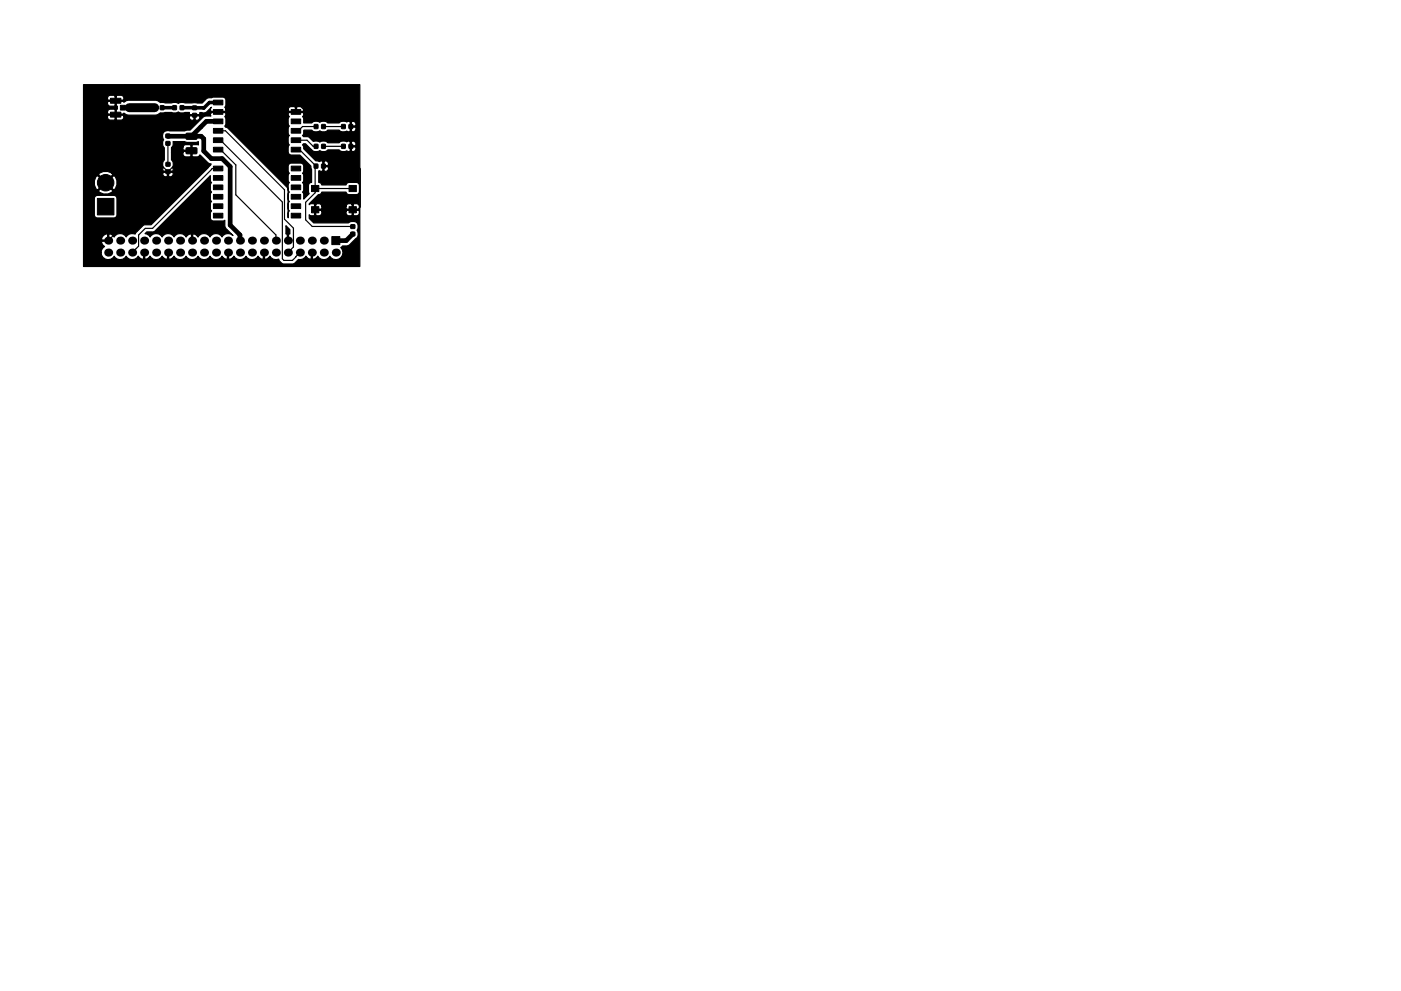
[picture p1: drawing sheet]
<svg xmlns="http://www.w3.org/2000/svg" width="297mm" height="210mm" viewBox="0 0 297 210" stroke-linecap="round" stroke-linejoin="round" font-family="sans-serif">
<g fill="#000" stroke="#000" stroke-width=".21">
<path d="M23.4 20.8h2.2v1.1h-2.2zM23.4 23.8h2.2v1h-2.2zM25.5 22.3h1.1v1h-1.1zM32.4 22.4l.8 .1v.8l-.8-.1zM34 22.4l.8 .1-.1 .8-.7-.1zM35.2 30h.8v.8h-.8zM35.2 28.5h.8v.7h-.8zM35.2 34.5h.8v.7h-.8zM35.2 36.1h.8v.7h-.8zM36.6 22.4l.8 .1v.8l-.8-.1zM38.2 22.4l.8 .1-.1 .8-.7-.1zM40.8 22.5h.8l.1 .7-.8 .1z"/>
<path d="M40.8 24.1h.8l.1 .7h-.8zM39.5 28.3h2.1l.2 .2-.1 .9-.2 .2-1.9-.1-.2-.2zM39.5 31.4h2.1l.2 .1-.1 1-.2 .1h-1.9l-.2-.2zM45.3 21.2h2v1h-2zM45.3 23.2h2v1h-2zM45.3 25.2h2v1h-2zM45.3 27.2h2v1h-2zM45.3 29.2h2v1h-2zM45.3 31.2h2v1h-2zM45.3 35.2h2v1h-2zM45.3 37.2h2v1h-2zM61.7 37.2h2v1h-2z"/>
<path d="M61.7 35.2h2v1h-2zM61.7 31.2h2v1h-2zM61.7 29.2h2v1h-2zM61.7 27.2h2v1h-2zM61.7 25.2h2v1h-2zM61.7 23.2h2v1h-2zM66.6 34.8l.8 .1v.8l-.8-.1zM66.6 26.4l.8 .1v.8l-.8-.1zM66.6 30.6h.8v.9h-.8zM68.2 34.8l.8 .1-.1 .8-.7-.1zM68.2 26.4l.8 .1-.1 .8-.7-.1zM68.2 30.6h.8v.9h-.8z"/>
<path d="M72.4 26.4l.8 .1v.8l-.8-.1zM72.4 30.6h.8v.9h-.8zM74 26.4l.8 .1-.1 .8-.7-.1zM74 30.6l.8 .1-.1 .8-.7-.1zM20.6 42.1h3.6v3.5h-3.6zM45.3 39.2h2v1h-2zM45.3 41.2h2v1h-2zM45.3 43.2h2v1h-2zM45.3 45.2h2v1h-2zM61.7 45.2h2v1h-2zM61.7 43.2h2v1h-2zM61.7 41.2h2v1h-2z"/>
<path d="M61.7 39.2h2v1h-2zM66 43.8h1.6v1.3h-1.6zM66 39.3h1.6v1.3h-1.6zM70.4 50.2h1.6v1.7h-1.6zM74 39.3h1.6v1.3h-1.6zM74 43.8h1.6v1.3h-1.6zM74.4 47.7h.8v.7l-.8 .1zM74.4 49.3h.8v.7h-.8z"/>
<circle cx="22.4" cy="38.8" r="1.75"/>
</g>
<g fill="#000">
<circle cx="22.9" cy="51" r=".85"/>
<circle cx="22.9" cy="53.6" r=".85"/>
<circle cx="25.5" cy="53.6" r=".85"/>
<circle cx="25.5" cy="51" r=".85"/>
<circle cx="28" cy="51" r=".85"/>
<circle cx="28" cy="53.6" r=".85"/>
<circle cx="30.6" cy="51" r=".85"/>
<circle cx="30.6" cy="53.6" r=".85"/>
<circle cx="33.1" cy="51" r=".85"/>
<circle cx="33.1" cy="53.6" r=".85"/>
<circle cx="35.6" cy="51" r=".85"/>
<circle cx="35.6" cy="53.6" r=".85"/>
<circle cx="38.2" cy="51" r=".85"/>
<circle cx="38.2" cy="53.6" r=".85"/>
<circle cx="40.7" cy="53.6" r=".85"/>
<circle cx="40.7" cy="51" r=".85"/>
<circle cx="43.3" cy="53.6" r=".85"/>
<circle cx="43.3" cy="51" r=".85"/>
<circle cx="45.8" cy="51" r=".85"/>
<circle cx="45.8" cy="53.6" r=".85"/>
<circle cx="48.3" cy="51" r=".85"/>
<circle cx="48.3" cy="53.6" r=".85"/>
<circle cx="50.9" cy="53.6" r=".85"/>
<circle cx="50.9" cy="51" r=".85"/>
<circle cx="53.4" cy="51" r=".85"/>
<circle cx="53.4" cy="53.6" r=".85"/>
<circle cx="56" cy="51" r=".85"/>
<circle cx="56" cy="53.6" r=".85"/>
<circle cx="58.5" cy="51" r=".85"/>
<circle cx="58.5" cy="53.6" r=".85"/>
<circle cx="61" cy="51" r=".85"/>
<circle cx="61" cy="53.6" r=".85"/>
<circle cx="63.6" cy="51" r=".85"/>
<circle cx="63.6" cy="53.6" r=".85"/>
<circle cx="66.1" cy="51" r=".85"/>
<circle cx="66.1" cy="53.6" r=".85"/>
<circle cx="68.7" cy="51" r=".85"/>
<circle cx="68.7" cy="53.6" r=".85"/>
<circle cx="71.2" cy="53.6" r=".85"/>
</g>
<path d="M27.4 22.8h5.4" fill="none" stroke="#000" stroke-width="1.9"/>
<g fill="none" stroke="#000" stroke-width=".25">
<path d="M52.6 18v.2M26 22.8h1.4M35.6 30.4v4.5M35.6 36.4h-10.9l-2.3 2.4M35.6 36.4v2l-12.7 12.6M40.6 32v1.8h-2.4l-2.6 2.6M46.3 23.7h-1.3l-.7 .7h-3v1l-2.3 2.2h-4.4l-.8 .8v6.2l1.8 1.8M46.3 31.7h.4l3.3 3.3v6.3l8.5 8.5v1.2M46.3 27.7h1.5l12.5 12.6v6.2l1.9 1.9v4l-1.2 1.2M46.3 29.7h.4l13.2 13.2v12l.3 .3h1.8l1.6-1.6M46.3 35.7h-1.3l-12.7 12.7h-1.5l-1.4 1.5v2.3l-1.4 1.4M62.7 31.7h.8l3.5 3.5-.2 .2v5.5l-2 2v3.7l1.4 1.4 8.6 .1"/>
<path d="M62.7 29.7h2.4l1.3 1.3h.6l-.1-.1M64.6 23.4h8l1.8 1.8v8.6l2 2v8.1l-.6 .6h-9M64.6 23.4l-5.4-5.4h-32.8l-1.9 1.9v4.4M64.6 23.4l-.3 .3h-1.6M66.8 40h8M67 26.8h-2.9l-.8 .9h-.6M68.6 26.8h4.2M68.6 31h4.2M74.4 33.8l-1.4 1.4h-4.4"/>
</g>
<path d="M34.4 22.8h2.6M38.6 22.8l2.7 .1M46.3 21.7h-1.9l-1.2 1.2h-1.9" fill="none" stroke="#000" stroke-width=".75"/>
<path d="M35.6 28.8l7.1 .1 .5 .5v2.6l1.6 1.6h2.3l1.7 1.7v12.5l2.1 2v1.2M46.3 25.7h-2.5l-3.2 3.2M74.8 49.6l-1.4 1.4h-2.2" fill="none" stroke="#000" stroke-width="1"/>
<path d="M38.6 22.8v.1" fill="none" stroke="#000" stroke-width=".5"/>
<path d="M31.1 49.2h1.2l.6-.2 11.7-11.7v.9l.2 .6a2.04 2.04 0 0 0-.1 1.7l.1 .3a2.04 2.04 0 0 0-.1 1.7l.1 .3a2.04 2.04 0 0 0-.1 1.7l.1 .3a2.04 2.04 0 0 0-.1 1.7l.6 .4h2l.4-.2v1.5l1.7 1.8a1.51 1.51 0 0 0-2.3 .3 1.48 1.48 0 0 0-2.6 0 1.48 1.48 0 0 0-2.5 0l-.5-.5-.4-.2-.3 .1v1.5h-.2v-1.5l-.2-.1-.4 .2-.5 .5a1.48 1.48 0 0 0-2.6 0 1.48 1.48 0 0 0-2.5 0 1.48 1.48 0 0 0-2.6 0l-.7-.7h-.3zM60.6 47.9l.9 .8v.9l-.3 .1v1.5h-.3v-1.5l-.3-.1zM17.7 18h58.6v38.5h-58.6v-2.9h3.7l.1 .6a1.51 1.51 0 0 0 2.7 .2 1.48 1.48 0 0 0 2.6 0 1.48 1.48 0 0 0 2.5-.1l.5 .6 .4 .1 .2-.1v-1.4l.3-.1v1.5l.2 .1 .4-.1 .5-.6 .2 .4a1.52 1.52 0 0 0 2.4-.4l.5 .6 .4 .1 .2-.1v-1.4l.3-.1v1.5l.2 .1 .4-.1 .5-.6 .2 .4a1.51 1.51 0 0 0 2.4-.3 1.48 1.48 0 0 0 2.5 0 1.48 1.48 0 0 0 2.5 0 1.48 1.48 0 0 0 2.6-.1l.5 .6 .4 .1 .2-.1v-1.4l.3-.1v1.5l.2 .1 .4-.1 .5-.6 .2 .4a1.51 1.51 0 0 0 2.4-.3 1.48 1.48 0 0 0 2.5-.1l.5 .6 .4 .1 .2-.1v-1.4l.3-.1v1.5l.2 .1 .4-.1 .5-.6 .2 .4a1.61 1.61 0 0 0 1.7 .3 1.41 1.41 0 0 0 1.2 1h2l1-1 .1 .1a1.37 1.37 0 0 0 1.5-.8l.5 .6 .4 .1 .2-.1v-1.4l.2-.1v1.5l.3 .1 .4-.1 .5-.6 .2 .4a1.51 1.51 0 0 0 2.3-.3 1.5 1.5 0 0 0 2.3 .4 1.5 1.5 0 0 0 .1-2.3l.3-.3 1.2-.1 1.6-1.4a1.28 1.28 0 0 0 .3-1.8 1.19 1.19 0 0 0-.1-1.7 1.19 1.19 0 0 0-1.7 .1h-7.4l-.9-1v-.7l.3 .2h.6l.2-.2v-1h.2v1l.2 .2 .9-.1 .2-.4v-.5h5.2v.5l.2 .4 .9 .1 .2-.2v-1h.2v1l.2 .2h.6l.5-.5v-.5l-.2-.2h-2.5l-.1 .2h-5.2l-.1-.2h-1.4v-1.2h.2v1h1.2l.1-.2v-.5h5.2v.5l.1 .2h1.2v-1h.2v1h1.1l.2-.2v-.5l-.3-.4-.8-.1-.4 .2-.2-.2h-.6l-.5 .5h-5.2l-.5-.5h-.6l-.2 .2-1-.2-.3 .2v-.2l1.9-1.9 .6-.2 .1-.3h5.2l.4 .4 1.8 .1a.65 .65 0 0 0 .6-.7v-1.5l-.6-.4-1.8 .1-.4 .4h-5.2l-.1-.3-.5-.2v-2.4l.1-.1a.49 .49 0 0 0 .7 0v-.8h.3v.8l.2 .2a.61 .61 0 0 0 .6-.3 .61 .61 0 0 0 0-.7h-1.1v-1.1h.3v.8h.8l.1-.1a.6 .6 0 0 0-.2-.7 .6 .6 0 0 0-.7 0l-.4-.2-.6 .2-.7-.2-2.6-2.5-.1-.6-.2-.3 .2-.2h.5l1.4 1.4a1.41 1.41 0 0 0 1.6 0l.6 .3a1.03 1.03 0 0 0 1.1-.4l2.5 .1a1.94 1.94 0 0 0 1.6 .2l.5 .1 .2-.2v-.8h.2v.8a.57 .57 0 0 0 .8 0 .57 .57 0 0 0 0-.8h-1.1l.1-1.1h.2v.8h.8l.2-.1a.6 .6 0 0 0-.3-.7 .6 .6 0 0 0-.7 0l-.4-.2-.6 .2-.1-.1a1.37 1.37 0 0 0-1.5 .3l-2.5-.1a1.41 1.41 0 0 0-1.6 0l-.6-.3-.8 .1-1-1h-1.1l-.2-.3 .2-.2 .2-.9h1.6a1.31 1.31 0 0 0 1.7 .1l.6 .3a1.03 1.03 0 0 0 1.1-.4l2.5 .1a1.94 1.94 0 0 0 1.6 .2l.5 .1 .2-.2v-.8h.2v.8a.57 .57 0 0 0 .8 0 .57 .57 0 0 0 0-.8h-1.1l.1-1.1h.2v.8h.8l.2-.1a.6 .6 0 0 0-.3-.7 .6 .6 0 0 0-.7 0l-.4-.2-.6 .2-.1-.1a1.37 1.37 0 0 0-1.5 .3l-2.5-.1a1.41 1.41 0 0 0-1.6 0l-.6-.3a1.03 1.03 0 0 0-1.1 .4h-1.7v-.9l-.3-.5 .3-.3-.2-.5h-2.9a.57 .57 0 0 0 .1 .8l-.2 .3a2.04 2.04 0 0 0 .1 1.7v.1a2.04 2.04 0 0 0-.1 1.7l.2 .2-.2 .3a2.04 2.04 0 0 0 .1 1.7v.1a2.04 2.04 0 0 0-.1 1.7l.5 .4h1.9l2.3 2.3 .2 .8-.1 2.7a.65 .65 0 0 0-.6 .6v1.3l.2 .5-1.2 1.1v-1l-.3-.5 .2-.2a2.04 2.04 0 0 0-.1-1.7v-.1a2.04 2.04 0 0 0 .1-1.7l-.2-.3 .2-.2a2.04 2.04 0 0 0-.1-1.7l-.5-.2h-2l-.5 .4a2.04 2.04 0 0 0 .1 1.7v.1a2.04 2.04 0 0 0-.1 1.7l.2 .2-.2 .3a2.04 2.04 0 0 0 .1 1.7v.1a2.04 2.04 0 0 0-.1 1.7l.2 .2-.2 .3a2.04 2.04 0 0 0 .1 1.7l-.2 .5v1v-5.9l-.2-.6-13.2-13a2.04 2.04 0 0 0 .1-1.7l-.2-.3a.57 .57 0 0 0 .1-.8h-2.9l-.2 .1 .1 .6h-.9l-.9 .3-2.6 2.7-1.1 .2-3.6-.1a1.21 1.21 0 0 0-.9 1.9l-.2 .6a1.03 1.03 0 0 0 .3 1.1l-.1 2.7a1.94 1.94 0 0 0-.1 1.6l-.1 .5 .2 .2h1.9a.49 .49 0 0 0 0-.7l.1-.5a1.02 1.02 0 0 0-.3-1.2v-1.6h2.4v.5l.3 .4 1.2 .1 .2-.2v-1l-4.1 .2v-1l.1-.1h2.3v.5l.1 .2h1.6v-1.1l-.2-.1h-1l-.5 .5h-2.3l.2-.6v-.6h2.5l.5 .2h1.8l.6-.2v.8l-1.2-.1-.2 .1v2.3l.2 .2h1l.5-.4 1.6 1.6 .8 .3-12.8 12.9h-1.5l-1.7 1.6-.2 .4-.4-.1a1.37 1.37 0 0 0-1.4 .7 1.48 1.48 0 0 0-2.6 0l-.5-.5-.4-.2-.2 .1v1.5h-1.5l-.1 .2 .2 .5 .5 .4-.7 .7-.1 .6h-3.7v-2.9h3.8l.1 .2h1.2v-1.2a1.08 1.08 0 0 0-1.3 1h-3.8v-8.6h2.3v3.5a.65 .65 0 0 0 .6 .6h3.6l.4-.1 .2-.5v-3.5a.65 .65 0 0 0-.6-.6h-3.6l-.4 .1-.2 .5h-2.3v-1.6h3.2a1.91 1.91 0 0 0 3 0l-1.5-1.6-1.5 1.6h-3.2v-2.2h2.3v1l.4 .8 .3 .2 1.5-1.5h.4l1.5 1.5 .3-.2a2.04 2.04 0 0 0-.3-2.8l-1.5 1.5h-.4l-1.5-1.5-.3 .1-.4 .9h-2.3v-1.2h3.2l1.5 1.5 1.5-1.5-.2-.4h10.8v.3a.59 .59 0 0 0 1 .3v-.7h.2v.7l.2 .2a.6 .6 0 0 0 .7-.2 .6 .6 0 0 0 0-.7h-1.9l-.2 .1h-10.8l-.9-.3h-.9l-.8 .3-.2 .4h-3.2v-12.5h5.1a.69 .69 0 0 0 .5 .9h.9l.2-.2v-.8h.3v.8l.1 .2 1.2-.1 .3-.7h13.8a.61 .61 0 0 0 .3 .7 .61 .61 0 0 0 .7 0v-.8h.3v.8l.1 .1a.6 .6 0 0 0 .7-.2 .6 .6 0 0 0 0-.7h-1.9l-.2 .1h-13.8l-.2-.2-8.4 .1v-.9h5.1l.1 .5h1.5v-.9l-.2-.1h-.9l-.5 .5h-5.1v-2h5.1a.69 .69 0 0 0 .5 .8h.9l.2-.1v-.9h.3v.9l.2 .1v.7l-.2 .1v.9h1.4l.2-.2 .9 .4h5.8l.4-.1 .6-.4 3.2 .1 .6-.3 .6 .3 1.8-.1 .1 .4h1.9l.2-.4h.4a.98 .98 0 0 0 1.2-.3l.8-.8a.57 .57 0 0 0 0 .8h2.9l.2-.5h13.2l.2 .5h1.3v-.8h.3v.8h1.3l.2-.1a.68 .68 0 0 0-.5-.9h-.9l-.1 .2a1.69 1.69 0 0 0-1.5-.1l-.3 .4h-13.2l-.2-.4a2.04 2.04 0 0 0 .1-1.7l-.5-.4-2.9 .1-.7 .3-.8 .9-4.1-.2-1 .3-.6-.3-2.2 .1h-1l-.6-.4-.4-.1h-5.8l-.9 .4-.2-.2-8.4 .2v-1h5.1l.1 .5h1.5v-.8h.3v.8h1.4l.2-.1a.69 .69 0 0 0-.5-.9h-1l-.1 .2a1.83 1.83 0 0 0-1.6-.1l-.3 .4h-5.1z" fill="#000" stroke="#000" stroke-width=".25"/>
</svg>
